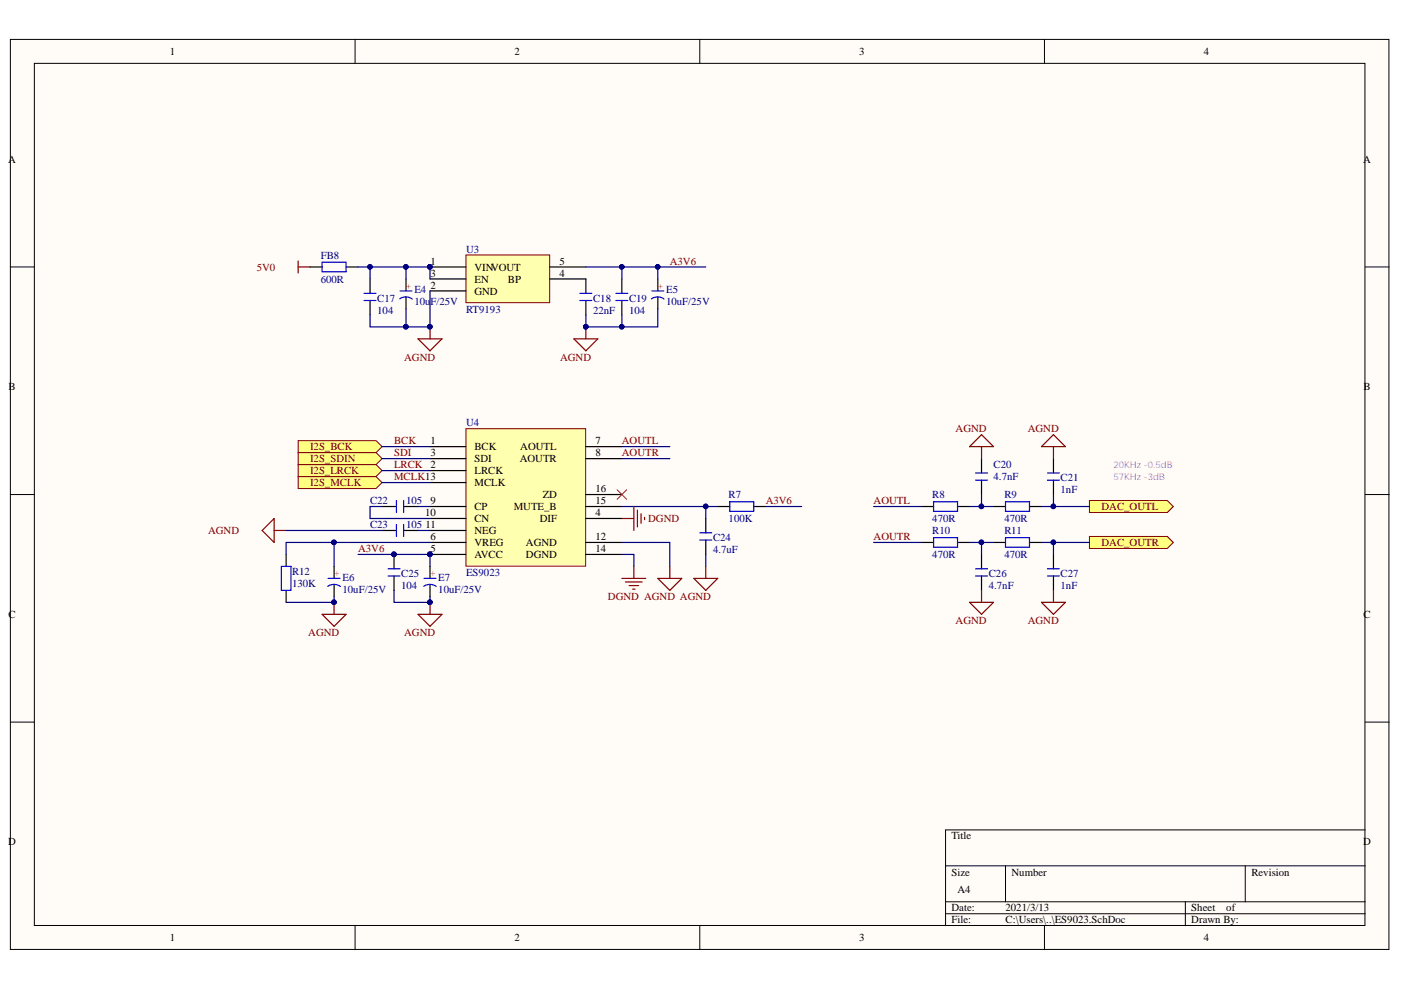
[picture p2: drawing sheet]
<svg xmlns="http://www.w3.org/2000/svg" width="297mm" height="210mm" viewBox="0 0 297 210" stroke-linecap="round" stroke-linejoin="round" font-family="sans-serif">
<defs><g id="words">
<g font-size="2.3">
<text x="36" y="11.7">1</text>
<text x="109.1" y="11.7">2</text>
<text x="182.2" y="11.7">3</text>
<text x="255.2" y="11.7">4</text>
<text x="1.7" y="34.5">A</text>
<text x="289" y="34.5">A</text>
<text x="91.3" y="56.1">1</text>
<text x="91.3" y="58.7">3</text>
<text x="100.6" y="57.4">VINVOUT</text>
<text x="100.6" y="59.9">EN</text>
<text x="107.7" y="59.9">BP</text>
<text x="118.6" y="58.7">4</text>
<text x="118.6" y="56.1">5</text>
<text x="91.3" y="61.2">2</text>
<text x="100.6" y="62.5">GND</text>
<text x="1.8" y="82.8">B</text>
<text x="289.1" y="82.8">B</text>
<text x="91.3" y="94.2">1</text>
<text x="100.6" y="95.5">BCK</text>
<text x="110.3" y="95.5">AOUTL</text>
<text x="126.3" y="94.2">7</text>
<text x="91.3" y="99.3">2</text>
<text x="91.3" y="96.7">3</text>
<text x="100.6" y="100.5">LRCK</text>
<text x="100.6" y="98">SDI</text>
<text x="110.2" y="98">AOUTR</text>
<text x="126.3" y="96.7">8</text>
<text x="91.3" y="106.9">9</text>
<text x="100.6" y="103.1">MCLK</text>
<text x="115.1" y="105.6">ZD</text>
<text x="126.3" y="106.9">15</text>
<text x="126.3" y="104.4">16</text>
<text x="90.1" y="109.4">10</text>
<text x="90.2" y="112">11</text>
<text x="100.6" y="108.2">CP</text>
<text x="100.6" y="110.7">CN</text>
<text x="100.6" y="113.3">NEG</text>
<text x="108.9" y="108.2">MUTE_B</text>
<text x="114.4" y="110.7">DIF</text>
<text x="126.3" y="109.4">4</text>
<text x="91.3" y="117.1">5</text>
<text x="91.3" y="114.5">6</text>
<text x="100.6" y="118.3">AVCC</text>
<text x="100.6" y="115.8">VREG</text>
<text x="111.5" y="115.8">AGND</text>
<text x="111.5" y="118.3">DGND</text>
<text x="126.3" y="114.5">12</text>
<text x="126.3" y="117.1">14</text>
<text x="1.8" y="131">C</text>
<text x="289.1" y="131">C</text>
<text x="1.7" y="179.3">D</text>
<text x="201.7" y="178">Title</text>
<text x="289" y="179.3">D</text>
<text x="201.7" y="185.6">Size</text>
<text x="214.5" y="185.6">Number</text>
<text x="265.3" y="185.6">Revision</text>
<text x="203" y="189.4">A4</text>
<text x="201.7" y="193.2">Date:</text>
<text x="201.7" y="195.8">File:</text>
<text x="213.2" y="193.2">2021/3/13</text>
<text x="213.2" y="195.8">C:\Users\..\ES9023.SchDoc</text>
<text x="252.6" y="193.2">Sheet</text>
<text x="252.6" y="195.8">Drawn By:</text>
<text x="260" y="193.2">of</text>
<text x="36" y="199.6">1</text>
<text x="109.1" y="199.6">2</text>
<text x="182.2" y="199.6">3</text>
<text x="255.2" y="199.6">4</text>
</g>
<g font-size="2.3" fill="#000080">
<text x="98.8" y="53.6">U3</text>
<text x="68" y="54.9">FB8</text>
<text x="68" y="59.9">600R</text>
<text x="80" y="64">C17</text>
<text x="87.9" y="62.2">E4</text>
<text x="87.9" y="64.7">10uF/25V</text>
<text x="125.8" y="64">C18</text>
<text x="133.4" y="64">C19</text>
<text x="141.2" y="62.2">E5</text>
<text x="141.2" y="64.7">10uF/25V</text>
<text x="80" y="66.5">104</text>
<text x="98.8" y="66.3">RT9193</text>
<text x="125.8" y="66.5">22nF</text>
<text x="133.4" y="66.5">104</text>
<text x="98.8" y="90.4">U4</text>
<text x="210.7" y="99.3">C20</text>
<text x="210.7" y="101.8">4.7nF</text>
<text x="78.5" y="106.9">C22</text>
<text x="86.1" y="106.9">105</text>
<text x="154.5" y="105.6">R7</text>
<text x="197.7" y="105.6">R8</text>
<text x="212.9" y="105.6">R9</text>
<text x="224.9" y="102.1">C21</text>
<text x="224.9" y="104.6">1nF</text>
<text x="78.5" y="112">C23</text>
<text x="86.1" y="112">105</text>
<text x="154.5" y="110.7">100K</text>
<text x="197.7" y="110.7">470R</text>
<text x="197.7" y="113.3">R10</text>
<text x="212.9" y="110.7">470R</text>
<text x="212.9" y="113.3">R11</text>
<text x="151.2" y="114.8">C24</text>
<text x="151.2" y="117.3">4.7uF</text>
<text x="197.7" y="118.3">470R</text>
<text x="212.9" y="118.3">470R</text>
<text x="61.9" y="121.9">R12</text>
<text x="61.9" y="124.4">130K</text>
<text x="72.6" y="123.1">E6</text>
<text x="72.6" y="125.7">10uF/25V</text>
<text x="85.1" y="122.4">C25</text>
<text x="85.1" y="124.9">104</text>
<text x="92.9" y="123.1">E7</text>
<text x="92.9" y="125.7">10uF/25V</text>
<text x="98.8" y="122.1">ES9023</text>
<text x="209.6" y="122.4">C26</text>
<text x="209.6" y="124.9">4.7nF</text>
<text x="224.9" y="122.4">C27</text>
<text x="224.9" y="124.9">1nF</text>
</g>
<g font-size="2.3" fill="#800000">
<text x="54.4" y="57.4">5V0</text>
<text x="142" y="56.1">A3V6</text>
<text x="85.7" y="76.4">AGND</text>
<text x="118.7" y="76.4">AGND</text>
<text x="65.7" y="95.5">I2S_BCK</text>
<text x="83.5" y="94.2">BCK</text>
<text x="131.9" y="94.2">AOUTL</text>
<text x="202.6" y="91.7">AGND</text>
<text x="217.9" y="91.7">AGND</text>
<text x="65.7" y="98">I2S_SDIN</text>
<text x="65.7" y="100.5">I2S_LRCK</text>
<text x="83.5" y="96.7">SDI</text>
<text x="83.5" y="99.3">LRCK</text>
<text x="83.5" y="101.8">MCLK13</text>
<text x="131.9" y="96.7">AOUTR</text>
<text x="65.7" y="103.1">I2S_MCLK</text>
<text x="162.3" y="106.9">A3V6</text>
<text x="185.2" y="106.9">AOUTL</text>
<text x="44.1" y="113.3">AGND</text>
<text x="137.4" y="110.7">DGND</text>
<text x="233.5" y="108.2">DAC_OUTL</text>
<text x="75.9" y="117.1">A3V6</text>
<text x="185.2" y="114.5">AOUTR</text>
<text x="233.5" y="115.8">DAC_OUTR</text>
<text x="128.9" y="127.2">DGND AGND AGND</text>
<text x="65.4" y="134.8">AGND</text>
<text x="85.7" y="134.8">AGND</text>
<text x="202.6" y="132.3">AGND</text>
<text x="217.9" y="132.3">AGND</text>
</g>
<g font-size="1.9" fill="#f0f">
<text x="236.1" y="99.3">20KHz -0.5dB</text>
<text x="236.1" y="101.8">57KHz -3dB</text>
</g>
<g font-size="1.8" fill="#f00">
<text x="86.2" y="60.2" transform="rotate(90 86.2 60.2)">+</text>
<text x="139.6" y="60.2" transform="rotate(90 139.6 60.2)">+</text>
<text x="71" y="121.1" transform="rotate(90 71 121.1)">+</text>
<text x="91.3" y="121.1" transform="rotate(90 91.3 121.1)">+</text>
</g>
</g></defs>
<g fill="#fffcf8" stroke="#000" stroke-width=".21">
<path d="M2.2 8.4h292.3v192.9h-292.3z"/>
<path d="M7.3 13.4h282.1v182.8h-282.1z"/>
</g>
<g fill="none" stroke="#000" stroke-width=".21">
<path d="M75.3 8.4v5M148.4 8.4v5M221.4 8.4v5M2.2 56.6h5.1M289.4 56.6h5.1M2.2 104.9h5.1M289.4 104.9h5.1M2.2 153.1h5.1M289.4 153.1h5.1M289.4 176h-88.9v20.3M75.3 196.3v5.1M148.4 196.3v5.1"/>
<path d="M200.5 183.6h88.9M200.5 191.2h88.9M200.5 193.7h88.9M213.2 183.6v7.6M221.4 196.3v5.1M251.3 191.2v5.1M264 183.6v7.6"/>
</g>
<path d="M98.8 90.9h25.4v29.1h-25.4z" fill="#ffffb0" stroke="#800000" stroke-width=".21"/>
<g fill="none" stroke="#000" stroke-width=".25">
<path d="M91.2 94.7h7.6M91.2 99.8h7.6M91.2 97.2h7.6M124.2 94.7h7.6M124.2 97.2h7.6M91.2 109.9h7.6M91.2 117.6h7.6M91.2 115h7.6M91.2 107.4h7.6M91.2 112.5h7.6M91.2 102.3h7.6M124.2 109.9h7.6"/>
<path d="M124.2 117.6h7.6M124.2 115h7.6M124.2 107.4h7.6M124.2 104.9h7.6"/>
</g>
<circle cx="91.1" cy="117.5" r=".49" fill="#000080" stroke="#000080" stroke-width=".21"/>
<path d="M98.8 54.1h17.7v10.1h-17.7z" fill="#ffffb0" stroke="#800000" stroke-width=".21"/>
<g fill="none" stroke="#000" stroke-width=".25">
<path d="M78.5 59.1v3.1M86.1 59.1v2.6M91.2 56.6h7.6M91.2 59.1h7.6M116.6 56.6h7.6M116.6 59.1h7.6v3.1M131.8 59.1v3.1M139.5 59.1v2.6M78.5 63.7v3.1M86.1 63v2.5M91.2 61.7h7.6M124.2 63.7v3.1"/>
<path d="M131.8 63.7v3.1M139.5 63v2.5M208.1 97.2v3.1M223.4 97.2v3.1M60.7 117.6v2.5M81 107.4h3.1M81 112.5h3.1M83.5 117.6v3M85.6 107.4h3M85.6 112.5h3M149.6 109.9v3.1M149.6 114.5v3.1"/>
<path d="M152.2 107.4h2.5M159.8 107.4h2.5M195.4 107.4h2.5M195.4 115h2.5M203 107.4h2.6M203 115h2.6M208.1 101.8v3.1M208.1 117.6v3M210.6 107.4h2.6M210.6 115h2.6M218.3 107.4h2.5M218.3 115h2.5"/>
<path d="M223.4 101.8v3.1M223.4 117.6v3M60.7 125.2v2.5M70.8 120.1v2.5M70.8 123.9v2.5M83.5 122.1v3.1M91.2 120.1v2.5M91.2 123.9v2.5M208.1 122.1v3.1M223.4 122.1v3.1"/>
</g>
<g fill="#000080" stroke="#000080" stroke-width=".21">
<circle cx="91.1" cy="56.6" r=".49"/>
<circle cx="124.2" cy="69.3" r=".48"/>
<circle cx="91.1" cy="69.3" r=".49"/>
<circle cx="83.5" cy="117.5" r=".48"/>
<circle cx="91.1" cy="127.7" r=".49"/>
<circle cx="70.8" cy="127.7" r=".49"/>
</g>
<g fill="none" stroke="#00f" stroke-width=".25">
<path d="M77.2 63.7h2.5M77.2 62.2h2.5M84.7 63.4a2.25 2.25 0 0 1 2.7 0M84.8 61.7h2.6M122.9 63.7h2.6M122.9 62.2h2.6M130.6 63.7h2.5M130.6 62.2h2.5M138.1 63.4a2.28 2.28 0 0 1 2.7 0M138.2 61.7h2.5M84.1 106.1v2.6M84.1 111.2v2.5"/>
<path d="M85.6 106.1v2.6M85.6 111.2v2.5M148.4 113h2.5M148.4 114.5h2.5M154.7 106.4h5.1v2h-5.1zM197.9 106.4h5.1v2h-5.1zM197.9 114h5.1v2h-5.1zM206.8 101.8h2.6M206.8 100.3h2.6M213.2 106.4h5.1v2h-5.1zM213.2 114h5.1v2h-5.1zM222.1 101.8h2.5"/>
<path d="M222.1 100.3h2.5M59.6 120.1h2.1v5.1h-2.1zM69.5 124.3a2.25 2.25 0 0 1 2.7 0M69.6 122.6h2.5M82.3 122.1h2.5M82.3 120.6h2.5M89.8 124.3a2.25 2.25 0 0 1 2.7 0M89.9 122.6h2.5M206.8 122.1h2.6M206.8 120.6h2.6M222.1 122.1h2.5M222.1 120.6h2.5"/>
</g>
<g fill="none" stroke="#800000" stroke-width=".25">
<path d="M88.6 71.8h5.1l-2.5 2.6zM91.2 69.3v2.5M121.7 71.8h5.1l-2.6 2.6zM124.2 69.3v2.5M205.6 94.7l2.5-2.5 2.5 2.5zM208.1 94.7v2.5M220.8 94.7l2.6-2.5 2.5 2.5zM223.4 94.7v2.5M55.6 112.5l2.5-2.6v5.1zM58.1 112.5h2.6M68.3 130.2h5.1l-2.6 2.6zM70.8 127.7v2.5"/>
<path d="M88.6 130.2h5.1l-2.5 2.6zM91.2 127.7v2.5M139.5 122.6h5.1l-2.6 2.6zM142 120.1v2.5M147.1 122.6h5.1l-2.6 2.6zM149.6 120.1v2.5M205.6 127.7h5l-2.5 2.5zM208.1 125.2v2.5M220.8 127.7h5.1l-2.5 2.5zM223.4 125.2v2.5"/>
</g>
<path d="M130.8 103.8l2.1 2.1M132.9 103.8l-2.1 2.1" fill="none" stroke="#f00" stroke-width=".21"/>
<g fill="#ffff80" stroke="#800000" stroke-width=".21">
<path d="M231 106.1h16.5l1.3 1.3-1.3 1.3h-16.5z" fill-rule="evenodd"/>
<path d="M231 113.7h16.5l1.3 1.3-1.3 1.3h-16.5z" fill-rule="evenodd"/>
</g>
<path d="M63.2 55.3v2.6M63.2 56.6h2.5" fill="none" stroke="#800000" stroke-width=".25"/>
<path d="M65.7 56.6h2.6M73.4 56.6h2.5" fill="none" stroke="#000" stroke-width=".25"/>
<path d="M68.3 55.6h5.1v2h-5.1z" fill="none" stroke="#00f" stroke-width=".25"/>
<g fill="#ffff80" stroke="#800000" stroke-width=".21">
<path d="M63.2 96h16.5l1.3 1.2-1.3 1.3h-16.5z" fill-rule="evenodd"/>
<path d="M63.2 101h16.5l1.3 1.3-1.3 1.3h-16.5z" fill-rule="evenodd"/>
<path d="M63.2 98.5h16.5l1.3 1.3-1.3 1.2h-16.5z" fill-rule="evenodd"/>
<path d="M63.2 93.4h16.5l1.3 1.3-1.3 1.3h-16.5z" fill-rule="evenodd"/>
</g>
<g fill="none" stroke="#000080" stroke-width=".25">
<path d="M75.9 56.6h15.3v2.5M78.5 56.6v2.5M86.1 56.6v2.5M124.2 56.6h25.4M131.8 56.6v2.5M139.5 56.6v2.5M86.1 65.5v3.8M91.2 61.7v7.6h-12.7v-2.5M131.8 66.8v2.5M139.5 65.5v3.8h-15.3v-2.5M81 94.7h10.2M81 97.2h10.2"/>
<path d="M81 99.8h10.2M131.8 94.7h10.2M131.8 97.2h10.2M60.7 112.5h20.3M70.8 115v5.1M75.9 117.6h15.3v2.5M81 107.4h-2.5v2.5h12.7M81 102.3h10.2M88.6 107.4h2.6M88.6 112.5h2.6M91.2 115h-30.5v2.6M131.8 115h10.2v5.1"/>
<path d="M131.8 117.6h2.6v2.5M131.8 107.4h20.4M149.6 107.4v2.5M149.6 117.6v2.5M162.3 107.4h7.7M185.2 107.4h10.2M185.2 115h10.2M205.6 115h5M205.6 107.4h5M208.1 104.9v2.5M208.1 115v2.6M220.8 115h10.2"/>
<path d="M220.8 107.4h10.2M223.4 104.9v2.5M223.4 115v2.6M70.8 126.4v1.3h-10.1M83.5 125.2v2.5h7.7v-1.3"/>
</g>
<g fill="#000080" stroke="#000080" stroke-width=".21">
<circle cx="131.8" cy="56.6" r=".48"/>
<circle cx="139.4" cy="56.6" r=".48"/>
<circle cx="131.8" cy="69.3" r=".48"/>
<circle cx="86.1" cy="69.3" r=".49"/>
<circle cx="86.1" cy="56.6" r=".49"/>
<circle cx="78.4" cy="56.6" r=".48"/>
<circle cx="124.2" cy="69.3" r=".48"/>
<circle cx="91.1" cy="127.7" r=".49"/>
<circle cx="91.1" cy="117.5" r=".49"/>
<circle cx="83.5" cy="117.5" r=".48"/>
<circle cx="70.8" cy="127.7" r=".49"/>
<circle cx="70.8" cy="115" r=".49"/>
<circle cx="149.6" cy="107.4" r=".48"/>
<circle cx="208.1" cy="107.4" r=".48"/>
<circle cx="208.1" cy="115" r=".48"/>
<circle cx="223.3" cy="107.4" r=".48"/>
<circle cx="223.3" cy="115" r=".48"/>
<circle cx="91.1" cy="56.6" r=".49"/>
<circle cx="91.1" cy="69.3" r=".49"/>
</g>
<path d="M131.8 109.9h2.6M134.4 107.4v5.1M135.1 108.2v3.5M135.9 108.9v2M136.7 109.7v.5M131.8 122.6h5.1M132.6 123.4h3.6M133.4 124.2h2M134.1 124.9h.5M134.4 120.1v2.5" fill="none" stroke="#800000" stroke-width=".25"/>
<use href="#words"/>
</svg>
